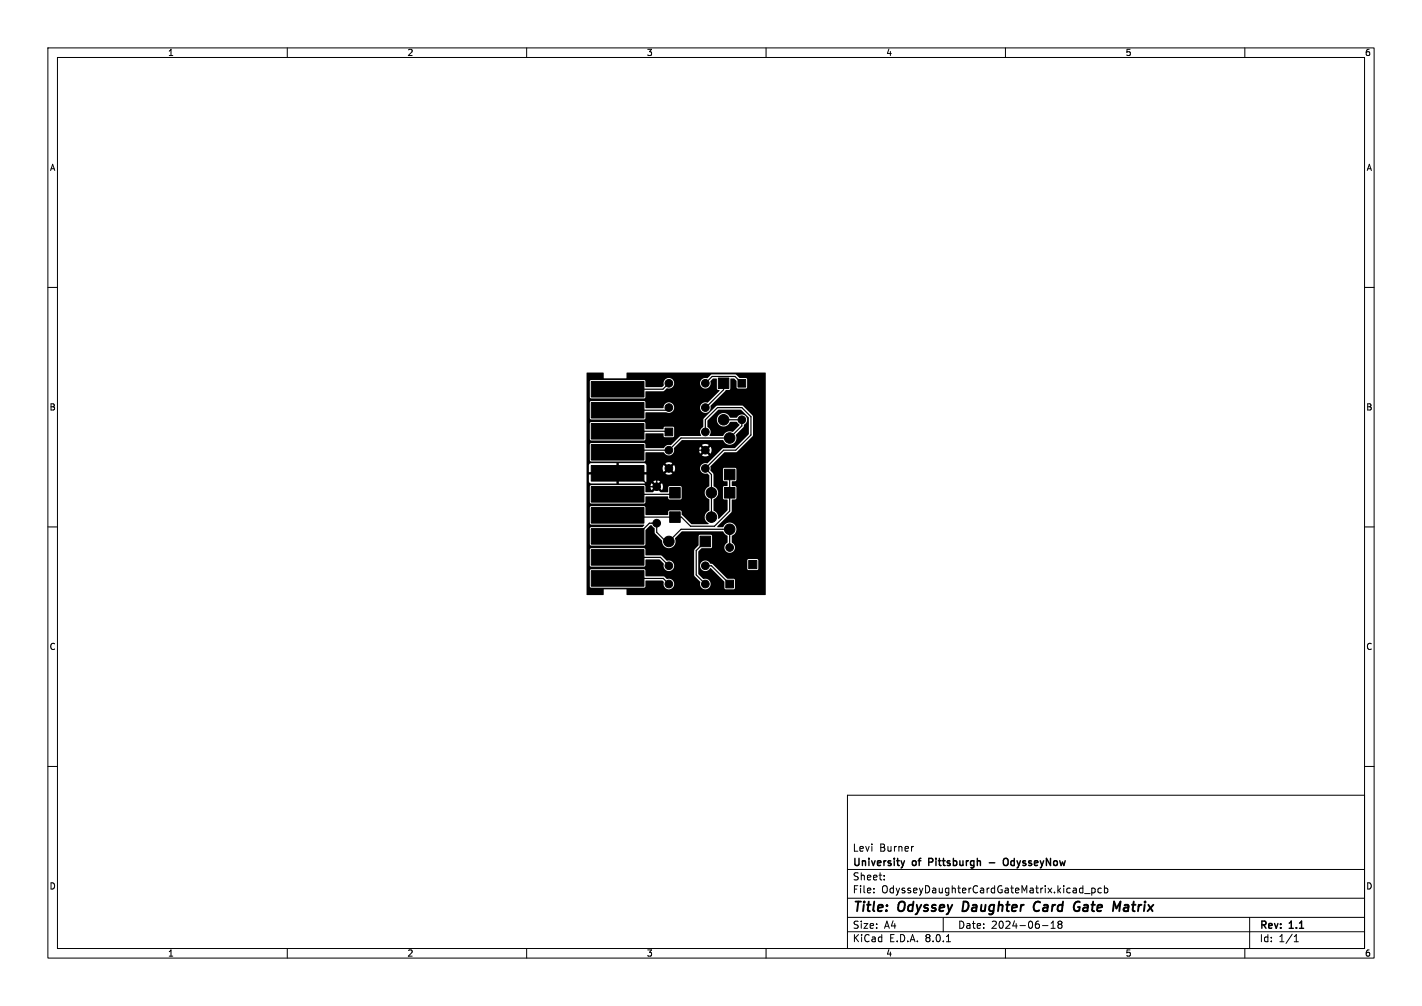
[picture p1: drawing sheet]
<svg xmlns="http://www.w3.org/2000/svg" width="297mm" height="210mm" viewBox="0 0 297 210" stroke-linecap="round" stroke-linejoin="round" font-family="sans-serif">
<defs><g id="words">
<g font-size="2.8">
<text x="178" y="190.9">Title:</text>
<text x="187.7" y="190.9">Odyssey</text>
<text x="201.9" y="190.9">Daughter</text>
<text x="217.5" y="190.9">Card</text>
<text x="226.7" y="190.9">Gate</text>
<text x="235.7" y="190.9">Matrix</text>
</g>
<g font-size="2.1">
<text x="178" y="178">Levi</text>
<text x="183.7" y="178">Burner</text>
<text x="178" y="184">Sheet:</text>
<text x="178" y="181.2">University</text>
<text x="190.7" y="181.2">of</text>
<text x="194.6" y="181.2">Pittsburgh</text>
<text x="211.5" y="181.2">OdysseyNow</text>
<text x="178" y="186.7">File:</text>
<text x="184.1" y="186.7">OdysseyDaughterCardGateMatrix.kicad_pcb</text>
<text x="178" y="196.9">KiCad</text>
<text x="178" y="194.1">Size:</text>
<text x="184.7" y="194.1">A4</text>
<text x="185.7" y="196.9">E.D.A.</text>
<text x="193.3" y="196.9">8.0.1</text>
<text x="200" y="194.1">Date:</text>
<text x="207" y="194.1">2024-06-18</text>
<text x="263" y="194.3">Rev:</text>
<text x="263" y="196.9">Id:</text>
<text x="267.1" y="196.9">1/1</text>
<text x="269.4" y="194.3">1.1</text>
</g>
<g font-size="1.8">
<text x="35" y="11.9">1</text>
<text x="85" y="11.9">2</text>
<text x="135" y="11.9">3</text>
<text x="185" y="11.9">4</text>
<text x="235" y="11.9">5</text>
<text x="285" y="11.9">6</text>
<text x="10.3" y="35.9">A</text>
<text x="285.4" y="35.9">A</text>
<text x="10.3" y="85.9">B</text>
<text x="285.3" y="85.9">B</text>
<text x="10.3" y="135.9">C</text>
<text x="285.3" y="135.9">C</text>
<text x="10.3" y="185.9">D</text>
<text x="285.3" y="185.9">D</text>
<text x="35" y="199.9">1</text>
<text x="85" y="199.9">2</text>
<text x="135" y="199.9">3</text>
<text x="185" y="199.9">4</text>
<text x="235" y="199.9">5</text>
<text x="285" y="199.9">6</text>
</g>
</g></defs>
<g fill="none" stroke="#000" stroke-width=".21">
<path d="M10 10h277v190h-277zM12 12h273v186h-273zM60 10v2M110 10v2M160 10v2M210 10v2M260 10v2M10 60h2M285 60h2M10 110h2M285 110h2M10 160h2"/>
<path d="M285 160h2M177 166h108v32h-108zM190.8 176.7l-.3 .1M60 198v2M110 198v2M160 198v2M177 194.5h108M177 191.5h108M177 187.5h108M177 181.5h108M182.5 186.3v.1M182.5 185.5v.1"/>
<path d="M184.7 183.6v.1M184.7 182.8v.1M197 191.5v3M197.7 196.6h.8M210 198v2M217.7 193.2h1.2M219.5 193.8h.9M219.5 192.7l.5-.4v1.5M221.2 192.9l-.2 .3v.3l.2 .3 .5-.1 .1-.2-.1-.4-.2-.2M221.2 192.9l-.2-.2 .2-.4 .5 .1 .1 .2-.3 .3M221.2 192.9h.3M226.5 186.5h1.2"/>
<path d="M228 185.4v1.5M228 185.5l.5-.1 .2 .3-.1 .6h-.6M230 185.5l-.4-.1-.3 .3 .2 .6h.5M230.7 185.5l.4-.1 .3 .3-.2 .6h-.5M230.7 184.9v1.5M260 198v2M261 191.5v6.5M270.3 196.6h.9M270.3 195.5l.4-.4v1.5"/>
</g>
<path d="M201.3 188.2l-.3 2h.5M216.9 188.2a1.07 1.07 0 0 0-1 .8 1.07 1.07 0 0 0 .5 1.2l.5-.1M225.1 188.2l.4 .1M225.1 189.4h.4l-.1 .6-.4 .2M233.2 189.6l.8-1.4-.2 2M235 189.4a.4 .4 0 0 0-.3 .4 .4 .4 0 0 0 .2 .4h.5M235.1 188.9l-.2 .1" fill="none" stroke="#000" stroke-width=".4"/>
<path d="M188.9 179.7l-.3 1M194 180h.6M194.6 179.2h-.6v1.5M209.6 179.4l.3-.2a.5 .5 0 0 1 .7 .5v.5a.5 .5 0 0 1-.5 .5 .5 .5 0 0 1-.5-.5zM206.6 180.1h1.2" fill="none" stroke="#000" stroke-width=".3"/>
<g fill="#000" stroke="#000" stroke-width=".21">
<path d="M150 78.9h2.2v2.2h-2.2zM154.1 79.2h1.6v1.6h-1.6zM123.5 92.8h11v3.2h-11zM123.5 88.4h11v3.3h-11zM123.5 84h11v3.3h-11zM123.5 79.6h11v3.3h-11zM138.9 89.4h1.6v1.6h-1.6zM123.5 114.7h11v3.3h-11zM123.5 110.3h11v3.3h-11zM123.5 106h11v3.2h-11zM123.5 101.6h11v3.2h-11zM123.5 97.2h11v3.2h-11z"/>
<path d="M139.9 106.8h2.2v2.3h-2.2zM139.9 101.8h2.2v2.2h-2.2zM146.2 111.9h2.2v2.2h-2.2zM151.3 101.8h2.2v2.2h-2.2zM151.3 98h2.2v2.2h-2.2zM156.4 117h1.7v1.7h-1.7zM123.5 119.1h11v3.3h-11zM151.6 121.1h1.6v1.6h-1.6z"/>
<circle cx="139.7" cy="80" r=".8"/>
<circle cx="139.7" cy="85.1" r=".8"/>
<circle cx="139.7" cy="97.8" r=".8"/>
<circle cx="139.7" cy="94" r=".8"/>
<circle cx="147.3" cy="90.2" r=".8"/>
<circle cx="147.3" cy="97.8" r=".8"/>
<circle cx="147.3" cy="80" r=".8"/>
<circle cx="147.3" cy="94" r=".8"/>
<circle cx="147.3" cy="85.1" r=".8"/>
<circle cx="151.1" cy="87.6" r="1.1"/>
<circle cx="152.4" cy="91.4" r="1.1"/>
<circle cx="154.9" cy="87.6" r=".8"/>
<circle cx="137.2" cy="109.2" r=".8"/>
<circle cx="137.2" cy="101.6" r=".8"/>
<circle cx="139.7" cy="118.1" r=".8"/>
<circle cx="139.7" cy="113" r="1.1"/>
<circle cx="147.3" cy="118.1" r=".8"/>
<circle cx="148.6" cy="107.9" r="1.1"/>
<circle cx="148.6" cy="102.9" r="1.1"/>
<circle cx="152.4" cy="114.3" r=".8"/>
<circle cx="152.4" cy="110.5" r="1.1"/>
<circle cx="139.7" cy="121.9" r=".8"/>
<circle cx="147.3" cy="121.9" r=".8"/>
</g>
<g fill="none" stroke="#000" stroke-width=".25">
<path d="M129 90h10.6l.1 .2M139.7 85.1l-.5 .5h-10.2M139.7 80l-1.2 1.3h-9.5M147.3 90.2v-2.6l2.6-2.5h5l1.9 1.9v3.8l-3.1 3.2h-2.6l-3.8 3.8 1.3 1.3v8.9M147.3 94h-3.8l-6.3 6.3v1.3h-1.5l-2.8-2.8h-3.9M147.3 80l1.4-1.4h4.8l1.4 1.4M151.1 87.6h3.8v1.3l-2.5 2.5h-10.2l-2.5 2.6h-10.3l-.4 .4M151.1 80v1.4l-3.8 3.7M152.4 99.1v7.6l-3.2 3.2h-5l-1.9-1.9h-12.9l-.4-.4M129 112h3.9l2.7-2.8h1.6v1.9l1.9 1.9h.6l2.5-2.5h10.2v3.8M129 116.4h9l1.7 1.7M141 102.9l-.4 .3h-11.6"/>
<path d="M147.3 113l-1.9 1.9v5.1l1.9 1.9M147.3 118.1h1.3l3.8 3.8M129 120.8h9.5l1.2 1.1"/>
</g>
<path d="M122.5 77.8h3.5l.2 1.2h4.6l.2-1.2h28.9v46.4h-28.9l-.2-1.2h-4.6l-.2 1.2h-3.4l-.1-.1v-1.7h.7l.3 .3h11l.3-.3 .1-1.2h3.4a.64 .64 0 0 1 .3 .9 1.11 1.11 0 0 0 1.4 .8 1.11 1.11 0 0 0 .7-1.4 1.11 1.11 0 0 0-1.5-.7l-.6-.5h-3.7l-.1-.2h10.2l1.2 1.3a1.14 1.14 0 0 0 .9 1.6 1.14 1.14 0 0 0 1.3-1.3 1.14 1.14 0 0 0-1.6-.9l-1-1v-1.7h.4v.2a1.16 1.16 0 0 0 1 .9 1.16 1.16 0 0 0 1.2-.6l2.9 2.8v1.4l.1 .2h1.9l.2-.2v-1.9l-.3-.1h-1.3l-2.1-2h6.3l.2 .2h1.8l.3-.2v-1.8l-.3-.3-1.9 .1-.1 .2v1.8h-6.3l-.9-1-.5-.1a1.15 1.15 0 0 0-1.3-.7 1.15 1.15 0 0 0-.9 1.1h-.4l.1-3 .6-.7h2l.2-.1v-2.4l-.2-.3h-2.3l-.3 .3v1.9l-.9 1.1v5.2h-10.2v-1l-.3-.3h-11l-.3 .3v3.3h-.7v-4.4h.7l.3 .3h11l.3-.2v-1.2l.1-.1h2.8l.9 .8a1.14 1.14 0 0 0 .9 1.6 1.14 1.14 0 0 0 1.3-1.3 1.14 1.14 0 0 0-1.6-.9l-1.2-1.1h-3.1l-.1-1.2-.2-.3h-11.1l-.3 .3v3.3h-.7v-4.4h.7l.3 .3h11.1l.2-.3v-3l1.1-1 .2 .1 .6 .6 .1 1.1 1.5 1.4a1.45 1.45 0 0 0 1.7 1.6 1.45 1.45 0 0 0 1-2.1l1.4-1.4h8.6l1 1v1.3l-.3 .2a1.11 1.11 0 0 0-.1 1.7 1.11 1.11 0 0 0 1.7-.2 1.11 1.11 0 0 0-.4-1.6l-.1-1.4a1.46 1.46 0 0 0 .6-2.4 1.46 1.46 0 0 0-2.4 .6h-1.1l-.1-.2 2.9-3 .1-2.6h.8l.2-.3v-2.3l-.2-.2-.8-.2v-.8h.8l.2-.3v-2.3l-.2-.2h-2.3l-.3 .2v2.3l.2 .3h.7l.1 .8-.8 .2-.2 .2v2.3l.2 .3h.8v2.2l-1.9 1.8a1.82 1.82 0 0 0-1.1-1.8v-2.3a1.48 1.48 0 0 0 1-1.4 1.48 1.48 0 0 0-1-1.4v-2.4l-.6-.8v-.8l2.9-3 2.6-.1 3.3-3.2 .1-4.2-2.2-2.2h-5.3l-2.8 2.7-.1 1.7-.2 .2a1.24 1.24 0 0 0-.3 1.6l-4.3 .1-1.9 1.9a1.38 1.38 0 0 0-1.6 .7h-3.7l-.1-.9-.3-.2h-11.1l-.2 .2v3.4l.3 .2h11l.3-.2 .1-1.7h3.7a1.15 1.15 0 0 0 1.3 .7 1.15 1.15 0 0 0 .9-1.1h5.2l.2 .7 .7-.7 .4 .4-.7 .7a1.28 1.28 0 0 0 1.4 0l-.6-.7 .3-.4 .7 .7 .1-.3 .1-.6-.2-.5-.7 .6-.3-.3 .6-.7a1.28 1.28 0 0 0-1.4 0l.7 .7-.4 .3-.7-.6-.2 .7h-5.2l-.1-.4 1.7-1.7h8.6a1.48 1.48 0 0 0 1.9 .8 1.48 1.48 0 0 0 .8-2l1.6-1.6a.86 .86 0 0 1 .6-.9 1.14 1.14 0 0 0-.5-1.6 1.14 1.14 0 0 0-1.6 .6h-1.3a1.42 1.42 0 0 0-2.2-.7 1.42 1.42 0 0 0 0 2.3 1.42 1.42 0 0 0 2.2-.7h1.3l.7 .6-1.5 1.5a1.56 1.56 0 0 0-2 .8h-2.7l-.1-.2a1.1 1.1 0 0 0-.4-1.6v-1.4l2.3-2.3h4.6l1.7 1.7v3.5l-2.9 2.9h-2.6l-3.1 3.1a1.16 1.16 0 0 0-1.6 1.1 1.16 1.16 0 0 0 1.6 1.1l.4 .4v2.1a1.52 1.52 0 0 0-1 1.5 1.52 1.52 0 0 0 1 1.4l-.1 2.3a1.48 1.48 0 0 0-.9 1.3 1.48 1.48 0 0 0 .8 1.4l-.1 .1h-3.5l-2-1.9v-.7l-.3-.2h-2.3l-.2 .2-.2 .7h-4.5l-.1-.1v-1.5l-.2-.2h-11.2l-.2 .2v3.4l.2 .2h11l.2 .2-.5 .3h-10.7l-.2 .3v3.3h-.7v-8.7h.7l.3 .2h11l.3-.2v-1.2l.1-.1h4.5l.4 .7h2.3l.2-.2 .1-2.4-.2-.2h-2.4l-.2 .2-.1 1.1h-1.5l-.8-.8 .4-.4 .6 .7 .2-.3v-.6l-.2-.5-.6 .7-.4-.4 .7-.7a1.28 1.28 0 0 0-1.5 0l.7 .7-.3 .4-.7-.7-.2 .5v.6l.2 .3 .7-.7 .3 .4-.8 .8-1.4-.1-.1-1.2-.2-.2h-11.2l-.2 .2v3.4h-.7v-5.8h.5v1.4l.4 .4h5.4v-1.8h.4v1.8h5.3l.4-.1 .1-.3v-1.4h-12.5v-.5h6.3v-1.9h.4v1.9h5.8v-.8h3.4l.2 .7 .7-.7 .4 .4-.7 .7a1.28 1.28 0 0 0 1.4 0l-.7-.7 .4-.4 .7 .7 .1-.3 .1-.6-.2-.5-.7 .6-.4-.3 .7-.7a1.28 1.28 0 0 0-1.4 0l.7 .7-.4 .3-.7-.6-.2 .7h-3.4l-.1-.9-.4-.2h-11.1l-.4 .4v1.5h-.5v-6.9h.7l.3 .3h11l.3-.3v-1.1l.1-.1h3.6l.1 .6 .3 .2h1.7l.2-.3v-1.7l-.2-.2h-1.8l-.3 .5h-3.6l-.1-.1v-1.2l-.2-.2h-11.1l-.3 .3v3.3h-.7v-4.4h.7l.3 .3h11l.3-.3 .1-1.2h4.2a1.12 1.12 0 0 0 1.7-1h5.4v.2a1.13 1.13 0 0 0 1.5 .8 1.13 1.13 0 0 0 .7-1.4l3.2-3.3 .9-.1 .1-2.3h.8l.4 .5v1.4l.3 .2h1.7l.2-.1v-1.8l-.2-.3h-1.4l-.8-.7h-4.9l-.9 .7a1.14 1.14 0 0 0-1.6 .9 1.14 1.14 0 0 0 1.3 1.3 1.14 1.14 0 0 0 .9-1.6l.5-.5h.8v2.2l.6 .4-2.6 2.5a1.1 1.1 0 0 0-1.5 1h-5.4v-.2a1.11 1.11 0 0 0-1.2-.9 1.11 1.11 0 0 0-1 1.1l-.1 .1h-3.6l-.1-1.3-.3-.2h-11.1l-.2 .3v3.3h-.7v-4.4h.7l.3 .3h11l.3-.3 .1-1.2h3.6l.8-.6a1.14 1.14 0 0 0 1.5-1.1 1.14 1.14 0 0 0-1.4-1.1 1.14 1.14 0 0 0-.8 1.6l-.4 .3h-3.3l-.1-.1v-1.1l-.3-.3h-11.1l-.2 .3v3.3h-.7z" fill="#000"/>
<use href="#words"/>
</svg>
